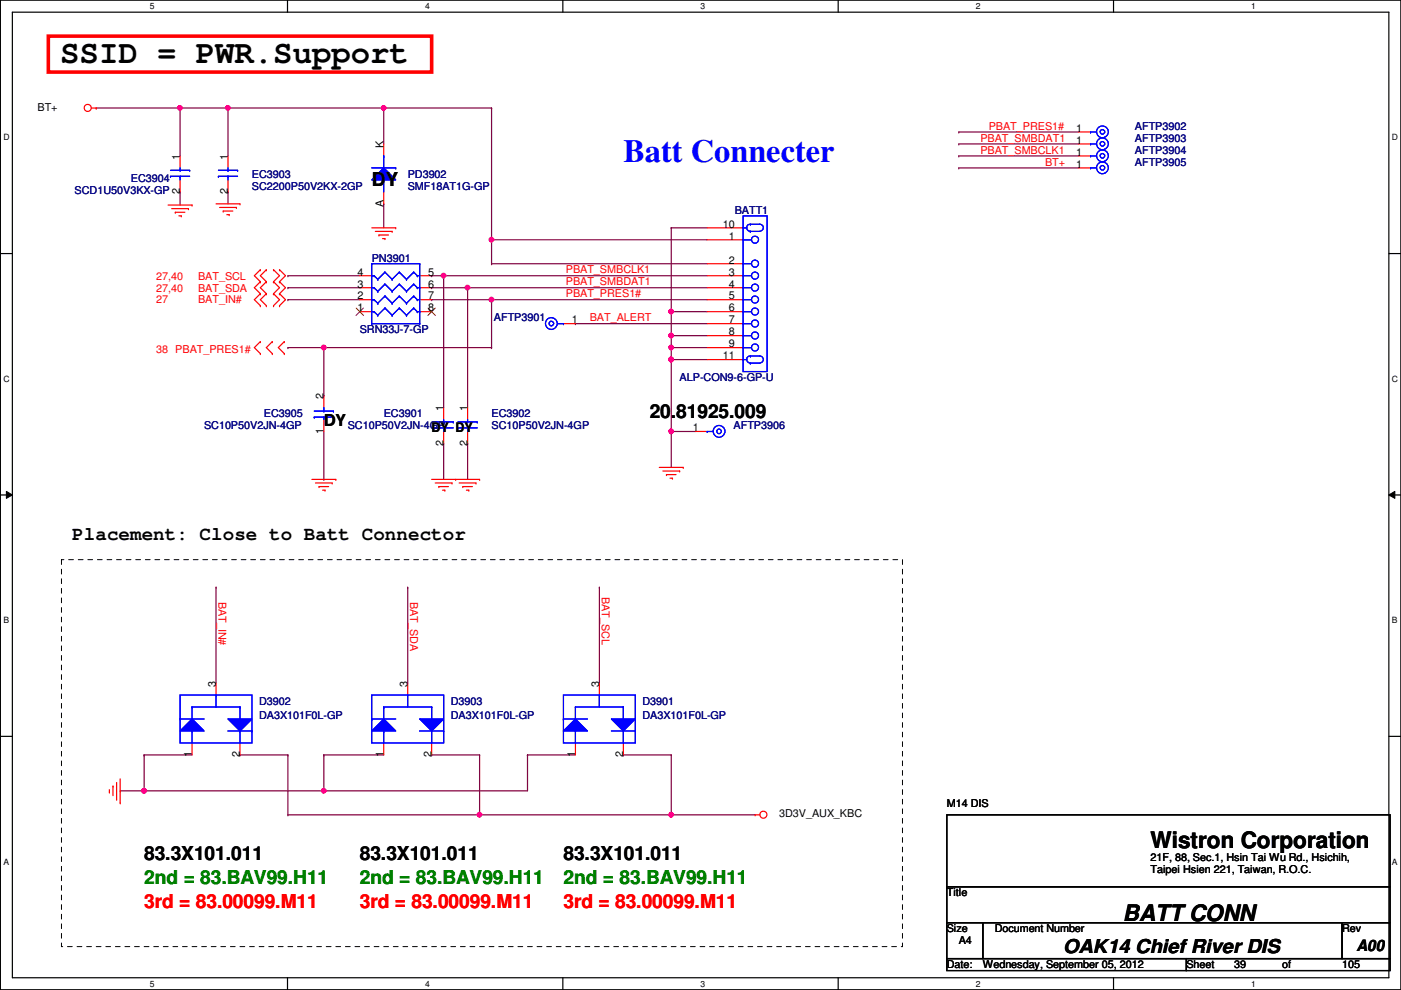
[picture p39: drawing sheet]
<svg xmlns="http://www.w3.org/2000/svg" width="297mm" height="210mm" viewBox="0 0 297 210" stroke-linecap="round" stroke-linejoin="round" font-family="sans-serif">
<defs><g id="words">
<text font-size="6.9" x="12.8" y="13.3">SSID = PWR.Support</text>
<text font-size="6.9" fill="#00f" x="132.2" y="34.2">Batt Connecter</text>
<g font-size="4.8">
<text x="243.9" y="179.8">Wistron Corporation</text>
<text x="238.1" y="195.2">BATT CONN</text>
</g>
<g font-size="4.1">
<text x="78.8" y="39.4">DY</text>
<text x="137.7" y="88.6">20.81925.009</text>
<text x="68.7" y="90.3">DY</text>
<text x="15.3" y="114.5">Placement: Close to Batt Connector</text>
<text x="30.6" y="182.4">83.3X101.011</text>
<text x="76.3" y="182.4">83.3X101.011</text>
<text x="119.5" y="182.4">83.3X101.011</text>
<text x="225.4" y="202.1">OAK14 Chief River DIS</text>
</g>
<g font-size="4.1" fill="#008000">
<text x="30.6" y="187.5">2nd = 83.BAV99.H11</text>
<text x="76.3" y="187.5">2nd = 83.BAV99.H11</text>
<text x="119.5" y="187.5">2nd = 83.BAV99.H11</text>
</g>
<g font-size="4.1" fill="#f00">
<text x="30.6" y="192.5">3rd = 83.00099.M11</text>
<text x="76.3" y="192.5">3rd = 83.00099.M11</text>
<text x="119.5" y="192.5">3rd = 83.00099.M11</text>
</g>
<text font-size="3.3" x="287.6" y="201.7">A00</text>
<text font-size="2.8" x="91.5" y="91.6">DY DY</text>
<g font-size="2.3">
<text x="8" y="23.5">BT+</text>
<text x="228.2" y="27.9">1</text>
<text x="38.1" y="33.8" transform="rotate(-90 38.1 33.8)">1</text>
<text x="48.3" y="33.8" transform="rotate(-90 48.3 33.8)">1</text>
<text x="81.3" y="31.3" transform="rotate(-90 81.3 31.3)">K</text>
<text x="228.2" y="35.6">1</text>
<text x="228.2" y="33">1</text>
<text x="228.2" y="30.5">1</text>
<text x="38.1" y="41.2" transform="rotate(-90 38.1 41.2)">2</text>
<text x="48.3" y="41.2" transform="rotate(-90 48.3 41.2)">2</text>
<text x="81.3" y="44" transform="rotate(-90 81.3 44)">A</text>
<text x="153.2" y="48.3">10</text>
<text x="154.5" y="50.8">1</text>
<text x="75.8" y="58.4">4</text>
<text x="90.8" y="58.4">5</text>
<text x="154.5" y="55.9">2</text>
<text x="154.5" y="58.4">3</text>
<text x="75.8" y="63.5">2</text>
<text x="75.8" y="61">3</text>
<text x="90.8" y="61">6</text>
<text x="90.8" y="63.5">7</text>
<text x="154.5" y="61">4</text>
<text x="154.5" y="63.5">5</text>
<text x="75.8" y="66">1</text>
<text x="90.8" y="66">8</text>
<text x="121.2" y="68.6">1</text>
<text x="154.5" y="66">6</text>
<text x="154.5" y="68.6">7</text>
<text x="154.5" y="71.1">8</text>
<text x="153.2" y="76.2">11</text>
<text x="154.5" y="73.7">9</text>
<text x="68.6" y="84.6" transform="rotate(-90 68.6 84.6)">2</text>
<text x="94" y="87.2" transform="rotate(-90 94 87.2)">1</text>
<text x="99.1" y="87.2" transform="rotate(-90 99.1 87.2)">1</text>
<text x="68.6" y="92" transform="rotate(-90 68.6 92)">1</text>
<text x="94" y="94.5" transform="rotate(-90 94 94.5)">2</text>
<text x="99.1" y="94.5" transform="rotate(-90 99.1 94.5)">2</text>
<text x="146.9" y="91.4">1</text>
<text x="45.8" y="145.6" transform="rotate(-90 45.8 145.6)">3</text>
<text x="86.4" y="145.6" transform="rotate(-90 86.4 145.6)">3</text>
<text x="127" y="145.6" transform="rotate(-90 127 145.6)">3</text>
<text x="40.7" y="160.6" transform="rotate(-90 40.7 160.6)">1</text>
<text x="50.8" y="160.6" transform="rotate(-90 50.8 160.6)">2</text>
<text x="81.3" y="160.6" transform="rotate(-90 81.3 160.6)">1</text>
<text x="91.5" y="160.6" transform="rotate(-90 91.5 160.6)">2</text>
<text x="122" y="160.6" transform="rotate(-90 122 160.6)">1</text>
<text x="132.1" y="160.6" transform="rotate(-90 132.1 160.6)">2</text>
<text x="165.2" y="173.3">3D3V_AUX_KBC</text>
<text x="200.7" y="171">M14 DIS</text>
<text x="243.9" y="182.5">21F, 88, Sec.1, Hsin Tai Wu Rd., Hsichih,</text>
<text x="243.9" y="185.1">Taipei Hsien 221, Taiwan, R.O.C.</text>
<text x="200.7" y="190.1">Title</text>
<text x="200.7" y="197.7">Size</text>
<text x="210.9" y="197.7">Document Number</text>
<text x="284.6" y="197.7">Rev</text>
<text x="203.3" y="200.2">A4</text>
<text x="200.7" y="205.3">Date:</text>
<text x="208.4" y="205.3">Wednesday, September 05, 2012</text>
<text x="251.5" y="205.3">Sheet</text>
<text x="261.7" y="205.3">39</text>
<text x="271.9" y="205.3">of</text>
<text x="284.6" y="205.3">105</text>
</g>
<g font-size="2.3" fill="#f00">
<text x="209.6" y="27.5">PBAT_PRES1#</text>
<text x="207.9" y="32.6">PBAT_SMBCLK1</text>
<text x="207.9" y="30">PBAT_SMBDAT1</text>
<text x="221.6" y="35.1">BT+</text>
<text x="33.1" y="59.3">27,40</text>
<text x="42" y="59.3">BAT_SCL</text>
<text x="120" y="58">PBAT_SMBCLK1</text>
<text x="33.1" y="64.3">27</text>
<text x="33.1" y="61.8">27,40</text>
<text x="42" y="64.3">BAT_IN#</text>
<text x="42" y="61.8">BAT_SDA</text>
<text x="120" y="60.5">PBAT_SMBDAT1</text>
<text x="120" y="63">PBAT_PRES1#</text>
<text x="125" y="68.1">BAT_ALERT</text>
<text x="33.1" y="74.8">38 PBAT_PRES1#</text>
<text x="46.3" y="127.6" transform="rotate(90 46.3 127.6)">BAT_IN#</text>
<text x="86.9" y="127.6" transform="rotate(90 86.9 127.6)">BAT_SDA</text>
<text x="127.6" y="126.5" transform="rotate(90 127.6 126.5)">BAT_SCL</text>
</g>
<g font-size="2.3" fill="#000080">
<text x="240.6" y="27.5">AFTP3902</text>
<text x="240.6" y="35.1">AFTP3905</text>
<text x="240.6" y="32.6">AFTP3904</text>
<text x="240.6" y="30.1">AFTP3903</text>
<text x="15.8" y="41.2">SCD1U50V3KX-GP</text>
<text x="27.8" y="38.7">EC3904</text>
<text x="53.4" y="37.7">EC3903</text>
<text x="53.4" y="40.2">SC2200P50V2KX-2GP</text>
<text x="86.4" y="37.7">PD3902</text>
<text x="86.4" y="40.2">SMF18AT1G-GP</text>
<text x="155.8" y="45.3">BATT1</text>
<text x="78.8" y="55.5">PN3901</text>
<text x="76.3" y="70.7">SRN33J-7-GP</text>
<text x="104.7" y="68.2">AFTP3901</text>
<text x="144.1" y="80.9">ALP-CON9-6-GP-U</text>
<text x="56" y="88.5">EC3905</text>
<text x="81.4" y="88.5">EC3901</text>
<text x="104.2" y="88.5">EC3902</text>
<text x="43.3" y="91">SC10P50V2JN-4GP</text>
<text x="73.7" y="91">SC10P50V2JN-4GP</text>
<text x="104.2" y="91">SC10P50V2JN-4GP</text>
<text x="155.5" y="91">AFTP3906</text>
<text x="54.9" y="149.4">D3902</text>
<text x="95.6" y="149.4">D3903</text>
<text x="136.2" y="149.4">D3901</text>
<text x="54.9" y="152.5">DA3X101F0L-GP</text>
<text x="95.6" y="152.5">DA3X101F0L-GP</text>
<text x="136.2" y="152.5">DA3X101F0L-GP</text>
</g>
<g font-size="1.8">
<text x="31.8" y="1.9">5</text>
<text x="90.1" y="1.9">4</text>
<text x="148.5" y="1.9">3</text>
<text x="206.9" y="1.9">2</text>
<text x="265.3" y="1.9">1</text>
<text x=".7" y="29.8">D</text>
<text x="295.1" y="29.8">D</text>
<text x=".7" y="80.9">C</text>
<text x="295.1" y="80.9">C</text>
<text x=".7" y="132.1">B</text>
<text x="295.1" y="132.1">B</text>
<text x=".7" y="183.3">A</text>
<text x="295.1" y="183.3">A</text>
<text x="31.8" y="209.2">5</text>
<text x="90.1" y="209.2">4</text>
<text x="148.5" y="209.2">3</text>
<text x="206.9" y="209.2">2</text>
<text x="265.3" y="209.2">1</text>
</g>
</g></defs>
<path d="M.1 0h296.9v209.8h-296.9zM2.6 2.6h291.9v204.7h-291.9z" fill="none" stroke="#000" stroke-width=".25"/>
<g fill="#fff">
<path d="M31.8 .3h1v2h-1z"/>
<path d="M31.8 207.6h1v1.9h-1z"/>
</g>
<path d="M61 0v2.6M61 207.3v2.5" fill="none" stroke="#000" stroke-width=".25"/>
<g fill="#fff">
<path d="M90.1 .3h1v2h-1z"/>
<path d="M90.1 207.6h1v1.9h-1z"/>
</g>
<path d="M119.3 0v2.6M119.3 207.3v2.5" fill="none" stroke="#000" stroke-width=".25"/>
<g fill="#fff">
<path d="M148.5 .3h1v2h-1z"/>
<path d="M148.5 207.6h1v1.9h-1z"/>
</g>
<path d="M177.7 0v2.6M177.7 207.3v2.5" fill="none" stroke="#000" stroke-width=".25"/>
<g fill="#fff">
<path d="M206.9 .3h1v2h-1z"/>
<path d="M206.9 207.6h1v1.9h-1z"/>
</g>
<path d="M236.1 0v2.6M236.1 207.3v2.5" fill="none" stroke="#000" stroke-width=".25"/>
<g fill="#fff">
<path d="M265.3 .3h.9v2h-.9z"/>
<path d="M265.3 207.6h.9v1.9h-.9z"/>
<path d="M.7 28.2h1.3v1.9h-1.3z"/>
<path d="M295.1 28.2h1.3v1.9h-1.3z"/>
<path d="M.7 79.3h1.3v2h-1.3z"/>
<path d="M295.1 79.3h1.3v2h-1.3z"/>
</g>
<path d="M.1 53.8h2.5M294.5 53.8h2.5" fill="none" stroke="#000" stroke-width=".25"/>
<g fill="#fff">
<path d="M.7 130.5h1.2v2h-1.2z"/>
<path d="M295.1 130.5h1.2v2h-1.2z"/>
</g>
<path d="M.1 104.9h2.5M294.5 104.9h2.5" fill="none" stroke="#000" stroke-width=".25"/>
<path d="M1.4 104.2l1.2 .7-1.2 .8zM294.5 104.9l1.2-.7v1.5z" fill="#000"/>
<path d="M1.4 104.2l1.2 .7-1.2 .8zM294.5 104.9l1.2-.7v1.5z" fill="none" stroke="#000" stroke-width=".21"/>
<g fill="#fff">
<path d="M.7 181.7h1.2v2h-1.2z"/>
<path d="M295.1 181.7h1.2v2h-1.2z"/>
</g>
<path d="M.1 156.1h2.5M294.5 156.1h2.5" fill="none" stroke="#000" stroke-width=".25"/>
<g fill="none" stroke="#800040" stroke-width=".25">
<path d="M203.3 28h.1M203.3 28h25.4M45.8 124.5h.1M45.8 124.5v20.3M86.4 124.5h.1M86.4 124.5v20.3M127.1 124.5h.1M127.1 124.5v20.3M30.6 160.1h.1M30.6 167.7h.1M30.6 160.1v7.6M61 172.8h.1"/>
<path d="M61 160.1h.1M61 160.1v12.7M68.7 160.1h.1M68.7 160.1v7.6h-38.1M91.5 160.1h.1M91.5 160.1h10.2M101.7 160.1h.1M101.7 160.1v12.7h-40.7M142.3 172.8h.1M142.3 172.8h17.8"/>
</g>
<circle cx="30.5" cy="167.7" r=".49" fill="#f0f"/>
<circle cx="30.5" cy="167.7" r=".49" fill="none" stroke="#f0f" stroke-width=".25"/>
<path d="M101.7 172.8h.1M101.7 172.8h40.6" fill="none" stroke="#800040" stroke-width=".25"/>
<circle cx="142.3" cy="172.7" r=".49" fill="#f0f"/>
<circle cx="142.3" cy="172.7" r=".49" fill="none" stroke="#f0f" stroke-width=".25"/>
<circle cx="101.7" cy="172.7" r=".49" fill="#f0f"/>
<circle cx="101.7" cy="172.7" r=".49" fill="none" stroke="#f0f" stroke-width=".25"/>
<path d="M25.5 167.7h.1M25.5 167.7h5.1M142.3 160.1h.1M142.3 160.1v12.7" fill="none" stroke="#800040" stroke-width=".25"/>
<circle cx="30.5" cy="167.7" r=".49" fill="#f0f"/>
<circle cx="30.5" cy="167.7" r=".49" fill="none" stroke="#f0f" stroke-width=".25"/>
<path d="M50.9 160.1h.1M50.9 160.1h10.1M68.7 160.1h.1M68.7 167.7h.1M68.7 160.1h12.7M111.8 160.1h.1M111.8 160.1h10.2M111.8 160.1v7.6h-43.1" fill="none" stroke="#800040" stroke-width=".25"/>
<circle cx="68.6" cy="167.7" r=".49" fill="#f0f"/>
<circle cx="68.6" cy="167.7" r=".49" fill="none" stroke="#f0f" stroke-width=".25"/>
<g fill="none" stroke="#800040" stroke-width=".25">
<path d="M203.3 35.6h.1M203.3 33.1h.1M203.3 30.5h.1M203.3 35.6h25.4M203.3 33.1h25.4M203.3 30.5h25.4M38.2 40.7h.1M38.2 40.7v2.8M48.3 40.7h.1M48.3 40.7v2.5M104.2 50.8h.1M104.2 50.8h45.7"/>
<path d="M30.6 160.1h.1M30.6 160.1h10.1M132.2 160.1h.1M132.2 160.1h10.1"/>
</g>
<circle cx="104.2" cy="50.8" r=".49" fill="#f0f"/>
<circle cx="104.2" cy="50.8" r=".49" fill="none" stroke="#f0f" stroke-width=".25"/>
<path d="M48.3 22.9h.1M48.3 22.9h55.9M81.4 22.9h.1M81.4 22.9v7.6M104.2 22.9h.1M104.2 22.9v33M81.4 43.2h.1M81.4 43.2v5.1M104.2 55.9h.1M104.2 50.8h.1M104.2 55.9h45.7" fill="none" stroke="#800040" stroke-width=".25"/>
<circle cx="81.3" cy="22.9" r=".49" fill="#f0f"/>
<circle cx="81.3" cy="22.9" r=".49" fill="none" stroke="#f0f" stroke-width=".25"/>
<circle cx="48.3" cy="22.9" r=".49" fill="#f0f"/>
<circle cx="48.3" cy="22.9" r=".49" fill="none" stroke="#f0f" stroke-width=".25"/>
<path d="M38.2 22.9h.1M38.2 22.9h10.1M38.2 22.9v10.2M48.3 22.9h.1M48.3 22.9v10.2" fill="none" stroke="#800040" stroke-width=".25"/>
<circle cx="38.2" cy="22.9" r=".49" fill="#f0f"/>
<circle cx="38.2" cy="22.9" r=".49" fill="none" stroke="#f0f" stroke-width=".25"/>
<path d="M20.4 22.9h.1M20.4 22.9h17.8M94.1 58.5h.1M94.1 58.5h55.8M61 63.5h.1M61 63.5h15.3" fill="none" stroke="#800040" stroke-width=".25"/>
<circle cx="94" cy="58.4" r=".49" fill="#f0f"/>
<circle cx="94" cy="58.4" r=".49" fill="none" stroke="#f0f" stroke-width=".25"/>
<path d="M99.1 61h.1M99.1 61h50.8" fill="none" stroke="#800040" stroke-width=".25"/>
<circle cx="99.1" cy="61" r=".49" fill="#f0f"/>
<circle cx="99.1" cy="61" r=".49" fill="none" stroke="#f0f" stroke-width=".25"/>
<path d="M104.2 63.5h.1M104.2 63.5h45.7" fill="none" stroke="#800040" stroke-width=".25"/>
<circle cx="104.2" cy="63.5" r=".49" fill="#f0f"/>
<circle cx="104.2" cy="63.5" r=".49" fill="none" stroke="#f0f" stroke-width=".25"/>
<path d="M122 68.6h.1M122 68.6h27.9M142.3 66.1h.1M142.3 71.2h.1M142.3 76.2h.1M142.3 66.1h7.6M142.3 71.2h7.6M142.3 76.2h7.6" fill="none" stroke="#800040" stroke-width=".25"/>
<circle cx="142.3" cy="76.2" r=".49" fill="#f0f"/>
<circle cx="142.3" cy="76.2" r=".49" fill="none" stroke="#f0f" stroke-width=".25"/>
<path d="M142.3 73.7h.1M142.3 73.7v2.5" fill="none" stroke="#800040" stroke-width=".25"/>
<circle cx="142.3" cy="76.2" r=".49" fill="#f0f"/>
<circle cx="142.3" cy="76.2" r=".49" fill="none" stroke="#f0f" stroke-width=".25"/>
<path d="M142.3 76.2h.1M142.3 76.2v22.9M142.3 91.5h.1M142.3 91.5h5.1" fill="none" stroke="#800040" stroke-width=".25"/>
<circle cx="142.3" cy="91.5" r=".49" fill="#f0f"/>
<circle cx="142.3" cy="91.5" r=".49" fill="none" stroke="#f0f" stroke-width=".25"/>
<g fill="none" stroke="#800040" stroke-width=".25">
<path d="M61 58.5h.1M61 58.5h15.3M91.5 58.5h.1M91.5 58.5h2.6M94.1 58.5h.1M94.1 58.5v27.9M61 61h.1M61 61h15.3M91.5 61h.1M91.5 61h7.6M99.1 61h.1M99.1 61v25.4"/>
<path d="M142.3 66.1h.1M142.3 73.7h.1M142.3 66.1v5.1M142.3 73.7h7.6M94.1 94h.1M94.1 94v7.6M99.1 94h.1M99.1 94v7.6"/>
</g>
<circle cx="142.3" cy="73.7" r=".49" fill="#f0f"/>
<circle cx="142.3" cy="73.7" r=".49" fill="none" stroke="#f0f" stroke-width=".25"/>
<path d="M142.3 71.2h.1M142.3 71.2v2.5" fill="none" stroke="#800040" stroke-width=".25"/>
<circle cx="142.3" cy="71.1" r=".49" fill="#f0f"/>
<circle cx="142.3" cy="71.1" r=".49" fill="none" stroke="#f0f" stroke-width=".25"/>
<path d="M68.7 73.7h.1M68.7 73.7h35.5M91.5 63.5h.1M91.5 63.5h12.7v10.2M104.2 73.7h.1" fill="none" stroke="#800040" stroke-width=".25"/>
<circle cx="68.6" cy="73.7" r=".49" fill="#f0f"/>
<circle cx="68.6" cy="73.7" r=".49" fill="none" stroke="#f0f" stroke-width=".25"/>
<path d="M142.3 48.3h.1M142.3 48.3h7.6M142.3 48.3v17.8M61 73.7h.1M61 73.7h7.7v10.2M142.3 66.1h.1M68.7 83.9h.1M68.7 91.5v10.1M68.7 101.6h.1" fill="none" stroke="#800040" stroke-width=".25"/>
<circle cx="142.3" cy="66.1" r=".49" fill="#f0f"/>
<circle cx="142.3" cy="66.1" r=".49" fill="none" stroke="#f0f" stroke-width=".25"/>
<g fill="none" stroke="#f00" stroke-width=".25">
<path d="M19.4 22.9h1M20.4 22.9h.1M81.4 30.5v2.6M35.6 43.5h5.1M36.4 44.2h3.6M37.2 45h.1M37.2 45h2M37.9 45.8h.5M38.4 45.8h.1M40 44.2h.1M40.7 43.5h.1M45.8 43.2h5.1"/>
<path d="M46.6 44h3.5M47.3 44.7h.1M47.3 44.7h2.1M48.1 45.5h.5M48.6 45.5h.1M50.1 44h.1M50.9 43.2h.1M55.2 59.7h.1M55.2 57.2h.1M55.2 59.7l-1.3 1.3 1.3 1.3M55.2 57.2l-1.3 1.3 1.3 1.2M56.5 59.7h.1"/>
<path d="M56.5 57.2h.1M56.5 59.7l-1.3 1.3 1.3 1.3M56.5 57.2l-1.3 1.3 1.3 1.2M58 59.7h.1M58 57.2h.1M58 59.7l1.3 1.3-1.3 1.3M58 57.2l1.3 1.3-1.3 1.2M59.3 59.7h.1M59.3 57.2h.1M59.3 59.7l1.2 1.3-1.2 1.3M59.3 57.2l1.2 1.3-1.2 1.2M78.8 48.3h5.1"/>
<path d="M79.6 49.1h3.5M80.3 49.8h.1M80.3 49.8h2.1M81.1 50.6h.5M81.4 40.7v2.5M81.6 50.6h.1M83.1 49.1h.1M83.9 48.3h.1M55.2 64.8h.1M55.2 62.3h.1M55.2 75h.1M55.2 72.4h.1"/>
<path d="M55.2 62.3l-1.3 1.2 1.3 1.3M55.2 72.4l-1.3 1.3 1.3 1.3M56.5 64.8h.1M56.5 62.3h.1M56.5 62.3l-1.3 1.2 1.3 1.3M57.7 72.4h.1M57.7 75h.1M57.7 72.4l-1.2 1.3 1.2 1.3M58 62.3h.1M58 64.8h.1M58 62.3l1.3 1.2-1.3 1.3M59.3 64.8h.1"/>
<path d="M59.3 62.3h.1M59.3 62.3l1.2 1.2-1.2 1.3M60.3 75h.1M60.3 72.4h.1M60.3 72.4l-1.3 1.3 1.3 1.3M139.8 99.1h5.1M140.5 99.9h3.6M144.1 99.9h.1M144.9 99.1h.1M66.1 101.6h5.1M66.9 102.4h3.5M67.6 103.2h.1"/>
<path d="M67.6 103.2h2.1M68.4 103.9h.5M68.9 103.9h.1M70.4 102.4h.1M71.2 101.6h.1M91.5 101.6h10.2M92.3 102.4h3.5M93 103.2h.1M93 103.2h2.1M93.8 103.9h.5M94.3 103.9h.1M95.8 102.4h.1"/>
<path d="M96.6 101.6h.1M97.4 102.4h3.5M98.1 103.2h.1M98.1 103.2h2.1M98.9 103.9h.5M99.4 103.9h.1M100.9 102.4h.1M101.7 101.6h.1M141.3 100.6h.1M141.3 100.6h2M142.1 101.4h.5M142.6 101.4h.1"/>
<path d="M23.2 167.9h.1M23.2 167.4v.5M24 166.7h.1M24 166.7v2M24.7 169.5h.1M24.7 165.9v3.6M25.5 170.2h.1M25.5 165.1v5.1M160.1 172.8h.1M160.1 172.8h1"/>
<circle cx="18.6" cy="22.9" r=".75"/>
<circle cx="161.9" cy="172.7" r=".75"/>
</g>
<path d="M200.7 172.8h94v15.2h-94zM200.7 188h94v7.6h-94zM200.7 195.6h7.7v7.6h-7.7zM208.4 195.6h76.2v7.6h-76.2zM284.6 195.6h10.1v7.6h-10.1zM200.7 203.2h50.8v2.6h-50.8zM251.5 203.2h43.2v2.6h-43.2z" fill="none" stroke="#000" stroke-width=".25"/>
<path d="M10.2 7.7h81.3v7.6h-81.3z" fill="none" stroke="#f00" stroke-width=".76"/>
<path d="M13 118.7h178.3v82h-178.3z" fill="none" stroke="#000" stroke-width=".21" stroke-dasharray="1 1 1 1 1 1 1 1"/>
<path d="M81.4 35.6l2.5 2.5h-5.1z" fill="#00f"/>
<path d="M78.8 35.6h5.1M81.4 35.6l2.5 2.5h-5.1zM81.4 38.1h.1M81.4 33.1h.1M81.4 33.1v2.5M81.4 38.1v2.6M83.9 35.6h.1" fill="none" stroke="#00f" stroke-width=".25"/>
<path d="M81.4 35.6l2.5 2.5h-5.1z" fill="#00f"/>
<g fill="none" stroke="#00f" stroke-width=".25">
<path d="M36.1 37.4h.1M36.1 36.1h4.1M36.1 37.4h4.1M38.2 36.1h.1M38.2 37.4h.1M38.2 35.6v.5M38.2 37.4v.7M40.2 36.1h.1M78.8 35.6h5.1M81.4 35.6l2.5 2.5h-5.1zM81.4 38.1h.1M81.4 33.1h.1"/>
<path d="M81.4 33.1v2.5M81.4 38.1v2.6M83.9 35.6h.1M118.2 68.6h1.3M119.5 68.6h.1M92 90.7h.1M92 89.5h4.1M92 90.7h4.1M94.1 89.5h.1M94.1 90.7h.1M94.1 88.9v.6M94.1 90.7v.8"/>
<path d="M96.1 89.5h.1"/>
<circle cx="116.9" cy="68.6" r=".49"/>
<circle cx="116.9" cy="68.6" r="1.25"/>
</g>
<path d="M38.2 33.1v2.5M38.2 38.1v2.6M119.5 68.6h2.5M94.1 86.4v2.5M94.1 91.5v2.5M40.7 157.5v2.6M45.8 144.8v2.6M50.9 157.5v2.6" fill="none" stroke="#f00" stroke-width=".25"/>
<path d="M48.3 152.4h5.1l-2.5 2.6z" fill="#00f"/>
<path d="M38.2 152.4h.1M38.2 152.4h5.1M40.7 155h.1M40.7 149.9h.1M40.7 149.9v2.5M40.7 155v2.5M40.7 149.9h10.2M45.8 147.4h.1M45.8 147.4v2.5M48.3 152.4h5.1l-2.5 2.6zM50.9 149.9h.1" fill="none" stroke="#00f" stroke-width=".25"/>
<path d="M40.7 152.4l2.6 2.6h-5.1z" fill="#00f"/>
<path d="M38.2 147.4h15.2v10.1h-15.2zM40.7 152.4l2.6 2.6h-5.1zM48.3 155h5.1M50.9 155h.1M50.9 149.9h.1M50.9 149.9v2.5M50.9 155v2.5M53.4 155h.1" fill="none" stroke="#00f" stroke-width=".25"/>
<path d="M48.3 152.4h5.1l-2.5 2.6z" fill="#00f"/>
<path d="M38.2 152.4h.1M38.2 152.4h5.1M40.7 155h.1M40.7 149.9h.1M40.7 149.9v2.5M40.7 155v2.5M40.7 149.9h10.2M45.8 147.4h.1M45.8 147.4v2.5M48.3 152.4h5.1l-2.5 2.6zM50.9 149.9h.1" fill="none" stroke="#00f" stroke-width=".25"/>
<path d="M40.7 152.4l2.6 2.6h-5.1z" fill="#00f"/>
<g fill="none" stroke="#00f" stroke-width=".25">
<path d="M231.2 35.6h.1M231.2 28h.1M231.2 33.1h.1M231.2 35.6h1.3M231.2 28h1.3M231.2 33.1h1.3M97.1 90.7h.1M97.1 89.5h4.1M97.1 90.7h4.1M99.1 89.5h.1M99.1 90.7h.1M99.1 88.9v.6"/>
<path d="M99.1 90.7v.8M101.2 89.5h.1M38.2 147.4h15.2v10.1h-15.2zM40.7 152.4l2.6 2.6h-5.1zM48.3 155h5.1M50.9 155h.1M50.9 149.9h.1M50.9 149.9v2.5M50.9 155v2.5M53.4 155h.1"/>
<circle cx="233.7" cy="35.6" r=".49"/>
<circle cx="233.7" cy="28" r=".49"/>
<circle cx="233.7" cy="33" r=".49"/>
<circle cx="233.7" cy="33" r="1.25"/>
<circle cx="233.7" cy="28" r="1.25"/>
<circle cx="233.7" cy="35.6" r="1.25"/>
</g>
<path d="M228.7 35.6h2.5M228.7 28h2.5M228.7 33.1h2.5M99.1 86.4v2.5M99.1 91.5v2.5M122 157.5v2.6M127.1 144.8v2.6M132.2 157.5v2.6" fill="none" stroke="#f00" stroke-width=".25"/>
<path d="M129.6 152.4h5.1l-2.5 2.6z" fill="#00f"/>
<path d="M119.5 152.4h.1M119.5 152.4h5M122 155h.1M122 149.9h.1M122 149.9v2.5M122 155v2.5M122 149.9h10.2M127.1 147.4h.1M127.1 147.4v2.5M129.6 152.4h5.1l-2.5 2.6zM132.2 149.9h.1" fill="none" stroke="#00f" stroke-width=".25"/>
<path d="M122 152.4l2.5 2.6h-5z" fill="#00f"/>
<path d="M119.5 147.4h15.2v10.1h-15.2zM122 152.4l2.5 2.6h-5zM129.6 155h5.1M132.2 155h.1M132.2 149.9h.1M132.2 149.9v2.5M132.2 155v2.5M134.7 155h.1" fill="none" stroke="#00f" stroke-width=".25"/>
<path d="M129.6 152.4h5.1l-2.5 2.6z" fill="#00f"/>
<path d="M119.5 152.4h.1M119.5 152.4h5M122 155h.1M122 149.9h.1M122 149.9v2.5M122 155v2.5M122 149.9h10.2M127.1 147.4h.1M127.1 147.4v2.5M129.6 152.4h5.1l-2.5 2.6zM132.2 149.9h.1" fill="none" stroke="#00f" stroke-width=".25"/>
<path d="M122 152.4l2.5 2.6h-5z" fill="#00f"/>
<g fill="none" stroke="#00f" stroke-width=".25">
<path d="M66.6 88.4h.1M66.6 88.4h4.1M66.6 87.2h4.1M68.7 88.4h.1M68.7 87.2h.1M68.7 86.4v.8M68.7 88.4v.5M70.7 87.2h.1M149.9 91.5h.1M149.9 91.5h1.3M119.5 147.4h15.2v10.1h-15.2zM122 152.4l2.5 2.6h-5z"/>
<path d="M129.6 155h5.1M132.2 155h.1M132.2 149.9h.1M132.2 149.9v2.5M132.2 155v2.5M134.7 155h.1"/>
<circle cx="152.5" cy="91.5" r=".49"/>
<circle cx="152.5" cy="91.5" r="1.25"/>
</g>
<path d="M68.7 83.9v2.5M68.7 88.9v2.6M147.4 91.5h2.5M81.4 157.5v2.6M86.4 144.8v2.6M91.5 157.5v2.6" fill="none" stroke="#f00" stroke-width=".25"/>
<path d="M89 152.4h5.1l-2.6 2.6z" fill="#00f"/>
<path d="M78.8 152.4h.1M78.8 152.4h5.1M81.4 155h.1M81.4 149.9h.1M81.4 149.9v2.5M81.4 155v2.5M81.4 149.9h10.1M86.4 147.4h.1M86.4 147.4v2.5M89 152.4h5.1l-2.6 2.6zM91.5 149.9h.1" fill="none" stroke="#00f" stroke-width=".25"/>
<path d="M81.4 152.4l2.5 2.6h-5.1z" fill="#00f"/>
<path d="M78.8 147.4h15.3v10.1h-15.3zM81.4 152.4l2.5 2.6h-5.1zM89 155h5.1M91.5 155h.1M91.5 149.9h.1M91.5 149.9v2.5M91.5 155v2.5M94.1 155h.1" fill="none" stroke="#00f" stroke-width=".25"/>
<path d="M89 152.4h5.1l-2.6 2.6z" fill="#00f"/>
<path d="M78.8 152.4h.1M78.8 152.4h5.1M81.4 155h.1M81.4 149.9h.1M81.4 149.9v2.5M81.4 155v2.5M81.4 149.9h10.1M86.4 147.4h.1M86.4 147.4v2.5M89 152.4h5.1l-2.6 2.6zM91.5 149.9h.1" fill="none" stroke="#00f" stroke-width=".25"/>
<path d="M81.4 152.4l2.5 2.6h-5.1z" fill="#00f"/>
<g fill="none" stroke="#00f" stroke-width=".25">
<path d="M46.3 37.4h.1M46.3 36.1h4.1M46.3 37.4h4.1M48.3 36.1h.1M48.3 37.4h.1M48.3 35.6v.5M48.3 37.4v.7M50.4 36.1h.1M231.2 30.5h.1M231.2 30.5h1.3M78.8 58.5h.1M78.8 55.9h.1"/>
<path d="M78.8 55.9h10.2M78.8 58.5h.5M78.8 55.9v12.7M79.3 58.5h.1M79.3 58.5l.8 .7M80.1 59.2h.1M81.6 57.7h.1M81.6 57.7l1.5 1.5M81.6 57.7l-1.5 1.5M83.1 59.2h.1M84.7 57.7h.1M84.7 57.7l1.5 1.5"/>
<path d="M84.7 57.7l-1.6 1.5M86.2 59.2h.1M87.7 57.7h.1M87.7 57.7l.8 .8M87.7 57.7l-1.5 1.5M88.5 58.5h.1M88.5 58.5h.5M89 55.9h.1M89 55.9v12.7M157.6 45.8h5v33h-5zM157.6 50.8h.1M157.6 55.9h.1"/>
<path d="M157.6 58.5h.1M157.6 48.3h.1M157.6 50.8h1.7M157.6 55.9h1.7M157.6 58.5h1.7M157.6 48.3h.7M159.1 47.5a.74 .74 0 0 0-.8 .8 .74 .74 0 0 0 .8 .7M159.1 47.5h2a.74 .74 0 0 1 .7 .8 .74 .74 0 0 1-.7 .7M159.1 47.5h.1M159.1 49.1h.1M159.1 49.1h2M78.8 63.5h.1"/>
<path d="M78.8 68.6h.1M78.8 61h.5M78.8 63.5h.5M78.8 66.1h.5M78.8 68.6h10.2M79.3 66.1h.1M79.3 63.5h.1M79.3 61h.1M79.3 66.1l.8 .7M79.3 63.5l.8 .8M79.3 61l.8 .8M80.1 66.8h.1"/>
<path d="M80.1 64.3h.1M80.1 61.8h.1M81.6 65.3h.1M81.6 62.8h.1M81.6 60.2h.1M81.6 65.3l-1.5 1.5M81.6 65.3l1.5 1.5M81.6 62.8l1.5 1.5M81.6 62.8l-1.5 1.5M81.6 60.2l-1.5 1.6M81.6 60.2l1.5 1.6M83.1 66.8h.1"/>
<path d="M83.1 64.3h.1M83.1 61.8h.1M84.7 65.3h.1M84.7 62.8h.1M84.7 60.2h.1M84.7 65.3l-1.6 1.5M84.7 65.3l1.5 1.5M84.7 62.8l1.5 1.5M84.7 62.8l-1.6 1.5M84.7 60.2l-1.6 1.6M84.7 60.2l1.5 1.6M86.2 66.8h.1"/>
<path d="M86.2 64.3h.1M86.2 61.8h.1M87.7 65.3h.1M87.7 62.8h.1M87.7 60.2h.1M87.7 65.3l-1.5 1.5M87.7 65.3l.8 .8M87.7 62.8l.8 .7M87.7 62.8l-1.5 1.5M87.7 60.2l-1.5 1.6M87.7 60.2l.8 .8M88.5 66.1h.1"/>
<path d="M88.5 63.5h.1M88.5 61h.1M88.5 61h.5M88.5 63.5h.5M88.5 66.1h.5M89 66.1h.1M89 61h.1M89 68.6h.1M157.6 61h.1M157.6 63.5h.1M157.6 66.1h.1M157.6 68.6h.1"/>
<path d="M157.6 71.2h.1M157.6 73.7h.1M157.6 76.2h.1M157.6 61h1.7M157.6 63.5h1.7M157.6 66.1h1.7M157.6 68.6h1.7M157.6 71.2h1.7M157.6 73.7h1.7M157.6 76.2h.7M159.1 75.5a.74 .74 0 0 0-.8 .7 .74 .74 0 0 0 .8 .8M159.1 75.5h2a.74 .74 0 0 1 .7 .7 .74 .74 0 0 1-.7 .8"/>
<path d="M159.1 75.5h.1M159.1 77h.1M159.1 77h2M78.8 147.4h15.3v10.1h-15.3zM81.4 152.4l2.5 2.6h-5.1zM89 155h5.1M91.5 155h.1M91.5 149.9h.1M91.5 149.9v2.5M91.5 155v2.5M94.1 155h.1"/>
<circle cx="233.7" cy="30.5" r=".49"/>
<circle cx="233.7" cy="30.5" r="1.25"/>
<circle cx="160.1" cy="58.4" r=".75"/>
<circle cx="160.1" cy="50.8" r=".75"/>
<circle cx="160.1" cy="55.9" r=".75"/>
<circle cx="160.1" cy="61" r=".75"/>
<circle cx="160.1" cy="66.1" r=".75"/>
<circle cx="160.1" cy="63.5" r=".75"/>
<circle cx="160.1" cy="68.6" r=".75"/>
<circle cx="160.1" cy="73.7" r=".75"/>
<circle cx="160.1" cy="71.1" r=".75"/>
</g>
<g fill="none" stroke="#f00" stroke-width=".25">
<path d="M48.3 33.1v2.5M48.3 38.1v2.6M228.7 30.5h2.5M76.3 58.5h2.5M89 58.5h2.5M149.9 50.8h7.7M149.9 55.9h7.7M149.9 58.5h7.7M149.9 48.3h7.7M76.3 61h2.5M76.3 63.5h2.5M76.3 66.1h2.5"/>
<path d="M89 61h2.5M89 63.5h2.5M89 66.1h2.5M149.9 61h7.7M149.9 63.5h7.7M149.9 66.1h7.7M149.9 68.6h7.7M149.9 71.2h7.7M149.9 73.7h7.7M149.9 76.2h7.7"/>
</g>
<path d="M75.5 65.3l1.6 1.6M77 65.3l-1.5 1.6M90.8 65.3l1.5 1.6M92.3 65.3l-1.6 1.6" fill="none" stroke="#804000" stroke-width=".21"/>
<circle cx="30.5" cy="167.7" r=".49" fill="#f0f"/>
<circle cx="30.5" cy="167.7" r=".49" fill="none" stroke="#f0f" stroke-width=".25"/>
<circle cx="142.3" cy="172.7" r=".49" fill="#f0f"/>
<circle cx="142.3" cy="172.7" r=".49" fill="none" stroke="#f0f" stroke-width=".25"/>
<circle cx="101.7" cy="172.7" r=".49" fill="#f0f"/>
<circle cx="101.7" cy="172.7" r=".49" fill="none" stroke="#f0f" stroke-width=".25"/>
<circle cx="30.5" cy="167.7" r=".49" fill="#f0f"/>
<circle cx="30.5" cy="167.7" r=".49" fill="none" stroke="#f0f" stroke-width=".25"/>
<circle cx="68.6" cy="167.7" r=".49" fill="#f0f"/>
<circle cx="68.6" cy="167.7" r=".49" fill="none" stroke="#f0f" stroke-width=".25"/>
<circle cx="104.2" cy="50.8" r=".49" fill="#f0f"/>
<circle cx="104.2" cy="50.8" r=".49" fill="none" stroke="#f0f" stroke-width=".25"/>
<circle cx="81.3" cy="22.9" r=".49" fill="#f0f"/>
<circle cx="81.3" cy="22.9" r=".49" fill="none" stroke="#f0f" stroke-width=".25"/>
<circle cx="48.3" cy="22.9" r=".49" fill="#f0f"/>
<circle cx="48.3" cy="22.9" r=".49" fill="none" stroke="#f0f" stroke-width=".25"/>
<circle cx="38.2" cy="22.9" r=".49" fill="#f0f"/>
<circle cx="38.2" cy="22.9" r=".49" fill="none" stroke="#f0f" stroke-width=".25"/>
<circle cx="94" cy="58.4" r=".49" fill="#f0f"/>
<circle cx="94" cy="58.4" r=".49" fill="none" stroke="#f0f" stroke-width=".25"/>
<circle cx="99.1" cy="61" r=".49" fill="#f0f"/>
<circle cx="99.1" cy="61" r=".49" fill="none" stroke="#f0f" stroke-width=".25"/>
<circle cx="104.2" cy="63.5" r=".49" fill="#f0f"/>
<circle cx="104.2" cy="63.5" r=".49" fill="none" stroke="#f0f" stroke-width=".25"/>
<circle cx="142.3" cy="76.2" r=".49" fill="#f0f"/>
<circle cx="142.3" cy="76.2" r=".49" fill="none" stroke="#f0f" stroke-width=".25"/>
<circle cx="142.3" cy="76.2" r=".49" fill="#f0f"/>
<circle cx="142.3" cy="76.2" r=".49" fill="none" stroke="#f0f" stroke-width=".25"/>
<circle cx="142.3" cy="91.5" r=".49" fill="#f0f"/>
<circle cx="142.3" cy="91.5" r=".49" fill="none" stroke="#f0f" stroke-width=".25"/>
<circle cx="142.3" cy="73.7" r=".49" fill="#f0f"/>
<circle cx="142.3" cy="73.7" r=".49" fill="none" stroke="#f0f" stroke-width=".25"/>
<circle cx="142.3" cy="71.1" r=".49" fill="#f0f"/>
<circle cx="142.3" cy="71.1" r=".49" fill="none" stroke="#f0f" stroke-width=".25"/>
<circle cx="68.6" cy="73.7" r=".49" fill="#f0f"/>
<circle cx="68.6" cy="73.7" r=".49" fill="none" stroke="#f0f" stroke-width=".25"/>
<circle cx="142.3" cy="66.1" r=".49" fill="#f0f"/>
<circle cx="142.3" cy="66.1" r=".49" fill="none" stroke="#f0f" stroke-width=".25"/>
<use href="#words"/>
</svg>
